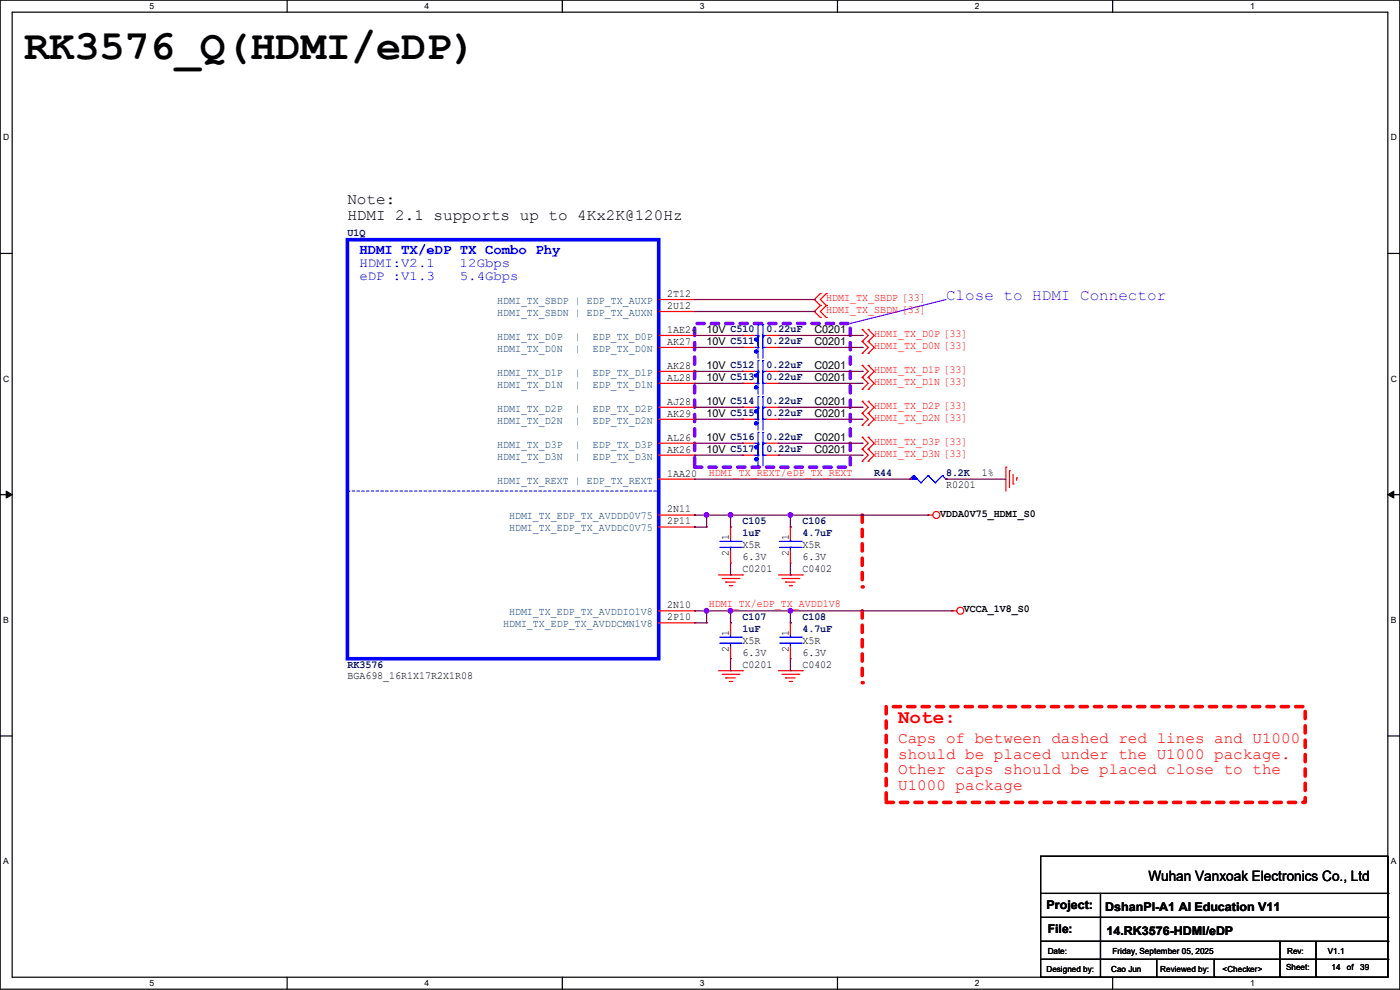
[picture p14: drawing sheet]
<svg xmlns="http://www.w3.org/2000/svg" width="297mm" height="210mm" viewBox="0 0 297 210" stroke-linecap="round" stroke-linejoin="round" font-family="sans-serif">
<defs><g id="words">
<text font-size="8.9" x="5.1" y="12.5">RK3576_Q(HDMI/eDP)</text>
<text font-size="4.1" fill="#f00" x="190.5" y="153.3">Note:</text>
<g font-size="3.3">
<text x="73.7" y="43.3">Note:</text>
<text x="73.7" y="46.6">HDMI 2.1 supports up to 4Kx2K@120Hz</text>
</g>
<text font-size="3.3" fill="#7f00ff" x="200.7" y="63.6">Close to HDMI Connector</text>
<g font-size="3.3" fill="#f00">
<text x="190.5" y="157.6">Caps of between dashed red lines and U1000</text>
<text x="190.5" y="160.9">should be placed under the U1000 package.</text>
<text x="190.5" y="164.2">Other caps should be placed close to the</text>
<text x="190.5" y="167.5">U1000 package</text>
</g>
<text font-size="3" fill="#00f" x="76.2" y="53.9">HDMI TX/eDP TX Combo Phy</text>
<text font-size="3" x="243.6" y="186.9">Wuhan Vanxoak Electronics Co., Ltd</text>
<g font-size="2.8" fill="#00f">
<text x="76.2" y="56.6">HDMI:V2.1</text>
<text x="76.2" y="59.4">eDP :V1.3</text>
<text x="97.6" y="56.6">12Gbps</text>
<text x="97.6" y="59.4">5.4Gbps</text>
</g>
<g font-size="2.5">
<text x="222" y="192.9">Project:</text>
<text x="222.3" y="198">File:</text>
<text x="234.5" y="193.2">DshanPI-A1 AI Education V11</text>
<text x="234.7" y="198.2">14.RK3576-HDMI/eDP</text>
</g>
<g font-size="2.3" fill="#00007f">
<text x="73.7" y="50.2">U1Q</text>
<text x="162.6" y="70.5">0.22uF</text>
<text x="162.6" y="73">0.22uF</text>
<text x="162.6" y="80.6">0.22uF</text>
<text x="162.6" y="78.1">0.22uF</text>
<text x="162.6" y="85.7">0.22uF</text>
<text x="162.6" y="88.3">0.22uF</text>
<text x="162.6" y="95.9">0.22uF</text>
<text x="162.6" y="93.3">0.22uF</text>
<text x="185.5" y="101">R44</text>
<text x="200.7" y="101">8.2K</text>
<text x="157.5" y="111.1">C105</text>
<text x="157.5" y="113.7">1uF</text>
<text x="170.2" y="111.1">C106</text>
<text x="170.2" y="113.7">4.7uF</text>
<text x="157.5" y="131.4">C107</text>
<text x="170.2" y="131.4">C108</text>
<text x="157.5" y="134">1uF</text>
<text x="170.2" y="134">4.7uF</text>
<text x="73.7" y="141.6">RK3576</text>
</g>
<g font-size="2.3" fill="#003f7f">
<text x="105.5" y="64.5">HDMI_TX_SBDP | EDP_TX_AUXP</text>
<text x="105.5" y="67">HDMI_TX_SBDN | EDP_TX_AUXN</text>
<text x="105.5" y="72.1">HDMI_TX_D0P</text>
<text x="105.5" y="74.6">HDMI_TX_D0N</text>
<text x="122" y="72.1">|</text>
<text x="122" y="74.6">|</text>
<text x="125.8" y="72.1">EDP_TX_D0P</text>
<text x="125.8" y="74.6">EDP_TX_D0N</text>
<text x="105.5" y="79.7">HDMI_TX_D1P</text>
<text x="105.5" y="82.3">HDMI_TX_D1N</text>
<text x="122" y="79.7">|</text>
<text x="122" y="82.3">|</text>
<text x="125.8" y="79.7">EDP_TX_D1P</text>
<text x="125.8" y="82.3">EDP_TX_D1N</text>
<text x="105.5" y="87.3">HDMI_TX_D2P</text>
<text x="105.5" y="89.9">HDMI_TX_D2N</text>
<text x="122" y="87.3">|</text>
<text x="122" y="89.9">|</text>
<text x="125.8" y="87.3">EDP_TX_D2P</text>
<text x="125.8" y="89.9">EDP_TX_D2N</text>
<text x="105.5" y="95">HDMI_TX_D3P</text>
<text x="122" y="95">|</text>
<text x="125.8" y="95">EDP_TX_D3P</text>
<text x="105.5" y="97.5">HDMI_TX_D3N</text>
<text x="122" y="97.5">|</text>
<text x="125.8" y="97.5">EDP_TX_D3N</text>
<text x="105.5" y="102.6">HDMI_TX_REXT | EDP_TX_REXT</text>
<text x="108" y="110.2">HDMI_TX_EDP_TX_AVDDD0V75</text>
<text x="108" y="112.7">HDMI_TX_EDP_TX_AVDDC0V75</text>
<text x="108" y="130.5">HDMI_TX_EDP_TX_AVDDIO1V8</text>
<text x="106.7" y="133.1">HDMI_TX_EDP_TX_AVDDCMN1V8</text>
</g>
<g font-size="2.3">
<text x="141.5" y="63">2T12</text>
<text x="141.5" y="65.5">2U12</text>
<text x="141.5" y="70.6">1AE24</text>
<text x="149.9" y="70.7">10V C510</text>
<text x="172.8" y="70.7">C0201</text>
<text x="141.5" y="73.2">AK27</text>
<text x="149.9" y="73.2">10V C511</text>
<text x="172.8" y="73.2">C0201</text>
<text x="141.5" y="78.2">AK28</text>
<text x="141.5" y="80.8">AL28</text>
<text x="149.9" y="80.9">10V C513</text>
<text x="149.9" y="78.3">10V C512</text>
<text x="172.8" y="80.9">C0201</text>
<text x="172.8" y="78.3">C0201</text>
<text x="141.5" y="85.9">AJ28</text>
<text x="141.5" y="88.4">AK29</text>
<text x="149.9" y="85.9">10V C514</text>
<text x="149.9" y="88.5">10V C515</text>
<text x="172.8" y="85.9">C0201</text>
<text x="172.8" y="88.5">C0201</text>
<text x="141.5" y="93.5">AL26</text>
<text x="149.9" y="93.6">10V C516</text>
<text x="172.8" y="93.6">C0201</text>
<text x="141.5" y="96">AK26</text>
<text x="141.5" y="101.1">1AA20</text>
<text x="149.9" y="96.1">10V C517</text>
<text x="172.8" y="96.1">C0201</text>
<text x="208.3" y="101">1%</text>
<text x="200.7" y="103.5">R0201</text>
<text x="141.5" y="108.7">2N11</text>
<text x="141.5" y="111.3">2P11</text>
<text x="199.4" y="109.6">VDDA0V75_HDMI_S0</text>
<text x="154.6" y="117.9" transform="rotate(-90 154.6 117.9)">2</text>
<text x="154.6" y="114.6" transform="rotate(-90 154.6 114.6)">1</text>
<text x="157.5" y="116.2">X5R</text>
<text x="157.5" y="118.7">6.3V</text>
<text x="167.3" y="117.9" transform="rotate(-90 167.3 117.9)">2</text>
<text x="167.3" y="114.6" transform="rotate(-90 167.3 114.6)">1</text>
<text x="170.2" y="116.2">X5R</text>
<text x="170.2" y="118.7">6.3V</text>
<text x="157.5" y="121.3">C0201</text>
<text x="170.2" y="121.3">C0402</text>
<text x="141.5" y="129">2N10</text>
<text x="141.5" y="131.6">2P10</text>
<text x="204.5" y="129.9">VCCA_1V8_S0</text>
<text x="154.6" y="134.9" transform="rotate(-90 154.6 134.9)">1</text>
<text x="157.5" y="136.5">X5R</text>
<text x="167.3" y="134.9" transform="rotate(-90 167.3 134.9)">1</text>
<text x="170.2" y="136.5">X5R</text>
<text x="154.6" y="138.2" transform="rotate(-90 154.6 138.2)">2</text>
<text x="157.5" y="141.6">C0201</text>
<text x="157.5" y="139.1">6.3V</text>
<text x="167.3" y="138.2" transform="rotate(-90 167.3 138.2)">2</text>
<text x="170.2" y="141.6">C0402</text>
<text x="170.2" y="139.1">6.3V</text>
<text x="73.7" y="144.1">BGA698_16R1X17R2X1R08</text>
</g>
<g font-size="2.3" fill="#f00">
<text x="175.3" y="63.9">HDMI_TX_SBDP [33]</text>
<text x="175.3" y="66.4">HDMI_TX_SBDN [33]</text>
<text x="185.5" y="71.5">HDMI_TX_D0P [33]</text>
<text x="185.5" y="74">HDMI_TX_D0N [33]</text>
<text x="185.5" y="79.1">HDMI_TX_D1P [33]</text>
<text x="185.5" y="81.7">HDMI_TX_D1N [33]</text>
<text x="185.5" y="86.7">HDMI_TX_D2P [33]</text>
<text x="185.5" y="89.3">HDMI_TX_D2N [33]</text>
<text x="185.5" y="94.4">HDMI_TX_D3P [33]</text>
<text x="150.4" y="100.9">HDMI_TX_REXT/eDP_TX_REXT</text>
<text x="185.5" y="96.9">HDMI_TX_D3N [33]</text>
<text x="150.4" y="128.9">HDMI_TX/eDP_TX_AVDD1V8</text>
</g>
<g font-size="1.8">
<text x="31.7" y="1.9">5</text>
<text x="90.1" y="1.9">4</text>
<text x="148.5" y="1.9">3</text>
<text x="206.8" y="1.9">2</text>
<text x="265.2" y="1.9">1</text>
<text x=".7" y="29.8">D</text>
<text x="295.1" y="29.8">D</text>
<text x=".7" y="80.9">C</text>
<text x="295.1" y="80.9">C</text>
<text x=".7" y="132.1">B</text>
<text x="295.1" y="132.1">B</text>
<text x=".7" y="183.3">A</text>
<text x="295.1" y="183.3">A</text>
<text x="222.3" y="202.3">Date:</text>
<text x="236" y="202.3">Friday, September 05, 2025</text>
<text x="273.1" y="202.3">Rev:</text>
<text x="281.7" y="202.3">V1.1</text>
<text x="31.7" y="209.2">5</text>
<text x="90.1" y="209.2">4</text>
<text x="148.5" y="209.2">3</text>
<text x="206.8" y="209.2">2</text>
<text x="222" y="206.1">Designed by:</text>
<text x="235.7" y="206.1">Cao Jun</text>
<text x="246.2" y="206.1">Reviewed by:</text>
<text x="259.4" y="206.1">&lt;Checker&gt;</text>
<text x="265.2" y="209.2">1</text>
<text x="272.8" y="205.9">Sheet:</text>
<text x="282.5" y="205.9">14</text>
<text x="285.7" y="205.9">of</text>
<text x="288.6" y="205.9">39</text>
</g>
</g></defs>
<path d="M0 0h297v209.8h-297zM2.6 2.6h291.8v204.7h-291.8z" fill="none" stroke="#000" stroke-width=".25"/>
<g fill="#fff">
<path d="M31.8 .3h.9v2h-.9z"/>
<path d="M31.8 207.6h.9v2h-.9z"/>
</g>
<path d="M60.9 0v2.6M60.9 207.3v2.5" fill="none" stroke="#000" stroke-width=".25"/>
<g fill="#fff">
<path d="M90.1 .3h1v2h-1z"/>
<path d="M90.1 207.6h1v2h-1z"/>
</g>
<path d="M119.3 0v2.6M119.3 207.3v2.5" fill="none" stroke="#000" stroke-width=".25"/>
<g fill="#fff">
<path d="M148.5 .3h.9v2h-.9z"/>
<path d="M148.5 207.6h.9v2h-.9z"/>
</g>
<path d="M177.7 0v2.6M177.7 207.3v2.5" fill="none" stroke="#000" stroke-width=".25"/>
<g fill="#fff">
<path d="M206.8 .3h1v2h-1z"/>
<path d="M206.8 207.6h1v2h-1z"/>
</g>
<path d="M236.1 0v2.6M236.1 207.3v2.5" fill="none" stroke="#000" stroke-width=".25"/>
<g fill="#fff">
<path d="M265.2 .3h1v2h-1z"/>
<path d="M265.2 207.6h1v2h-1z"/>
<path d="M.7 28.2h1.2v1.9h-1.2z"/>
<path d="M295.1 28.2h1.2v1.9h-1.2z"/>
<path d="M.7 79.3h1.2v2h-1.2z"/>
<path d="M295.1 79.3h1.2v2h-1.2z"/>
</g>
<path d="M0 53.8h2.6M294.4 53.8h2.6" fill="none" stroke="#000" stroke-width=".25"/>
<g fill="#fff">
<path d="M.7 130.5h1.2v2h-1.2z"/>
<path d="M295.1 130.5h1.1v2h-1.1z"/>
</g>
<path d="M0 104.9h2.6M294.4 104.9h2.6" fill="none" stroke="#000" stroke-width=".25"/>
<path d="M1.3 104.2l1.3 .7-1.3 .8zM294.4 104.9l1.3-.7v1.5z" fill="#000" stroke="#000" stroke-width=".21"/>
<g fill="#fff">
<path d="M.7 181.7h1.2v2h-1.2z"/>
<path d="M295.1 181.7h1.1v2h-1.1z"/>
</g>
<path d="M0 156.1h2.6M294.4 156.1h2.6" fill="none" stroke="#000" stroke-width=".25"/>
<path d="M182.9 109.3v15.2" fill="none" stroke="#f00" stroke-width=".76" stroke-dasharray="1.5 1.5"/>
<circle cx="182.9" cy="124.5" r=".38" fill="#f00" stroke-dasharray="1.5 1.5"/>
<path d="M182.9 129.6v15.2" fill="none" stroke="#f00" stroke-width=".76" stroke-dasharray="1.5 1.5"/>
<circle cx="182.9" cy="144.8" r=".38" fill="#f00" stroke-dasharray="1.5 1.5"/>
<path d="M188 149.9h88.9v20.3h-88.9z" fill="none" stroke="#f00" stroke-width=".76" stroke-dasharray="1.5 1.5"/>
<path d="M180.4 68.6h.1M200.7 63.5l-20.3 5.1" fill="none" stroke="#7f00ff" stroke-width=".25"/>
<path d="M147.4 68.6h33v30.5h-33z" fill="none" stroke="#7f00ff" stroke-width=".76" stroke-dasharray="1.5 1.5"/>
<g fill="none" stroke="#f00" stroke-width=".25">
<path d="M139.7 71.2h7.7M139.7 73.7h7.7M139.7 63.5h7.7M139.7 66.1h7.7M139.7 78.8h7.7M147.4 63.5h.1M147.4 66.1h.1M147.4 71.2h.1M147.4 73.7h.1M147.4 78.8h.1M157.5 71.2h.1M157.5 73.7h.1"/>
<path d="M157.5 78.8h.1M157.5 71.2h2.6M157.5 73.7h2.6M157.5 78.8h2.6M162.6 71.2h2.5M162.6 73.7h2.5M162.6 78.8h2.5M165.1 71.2h.1M165.1 73.7h.1M165.1 78.8h.1M174 62.3h.1M174 64.8h.1"/>
<path d="M174 67.4h.1M174 62.3l-1.2 1.2 1.2 1.3M174 64.8l-1.2 1.3 1.2 1.3M175.3 64.8h.1M175.3 62.3h.1M175.3 67.4h.1M175.3 62.3l-1.3 1.2 1.3 1.3M175.3 64.8l-1.3 1.3 1.3 1.3M182.9 72.4h.1M182.9 69.9h.1M182.9 75h.1M182.9 77.5h.1"/>
<path d="M182.9 69.9l1.3 1.3-1.3 1.2M182.9 72.4l1.3 1.3-1.3 1.3M182.9 77.5l1.3 1.3-1.3 1.3M184.2 72.4h.1M184.2 69.9h.1M184.2 75h.1M184.2 77.5h.1M184.2 69.9l1.3 1.3-1.3 1.2M184.2 72.4l1.3 1.3-1.3 1.3M184.2 77.5l1.3 1.3-1.3 1.3M139.7 86.4h7.7M139.7 96.6h7.7"/>
<path d="M139.7 81.3h7.7M139.7 88.9h7.7M139.7 94h7.7M147.4 81.3h.1M147.4 86.4h.1M147.4 88.9h.1M147.4 94h.1M147.4 96.6h.1M157.5 86.4h.1M157.5 96.6h.1M157.5 81.3h.1M157.5 94h.1"/>
<path d="M157.5 88.9h.1M157.5 86.4h2.6M157.5 96.6h2.6M157.5 81.3h2.6M157.5 88.9h2.6M157.5 94h2.6M162.6 86.4h2.5M162.6 96.6h2.5M162.6 81.3h2.5M162.6 88.9h2.5M162.6 94h2.5M165.1 86.4h.1"/>
<path d="M165.1 96.6h.1M165.1 81.3h.1M165.1 94h.1M165.1 88.9h.1M182.9 80.1h.1M182.9 82.6h.1M182.9 87.7h.1M182.9 85.1h.1M182.9 90.2h.1M182.9 95.3h.1M182.9 92.8h.1M182.9 97.8h.1"/>
<path d="M182.9 80.1l1.3 1.2-1.3 1.3M182.9 85.1l1.3 1.3-1.3 1.3M182.9 87.7l1.3 1.2-1.3 1.3M182.9 92.8l1.3 1.2-1.3 1.3M182.9 95.3l1.3 1.3-1.3 1.2M184.2 80.1h.1M184.2 82.6h.1M184.2 87.7h.1M184.2 85.1h.1M184.2 90.2h.1M184.2 95.3h.1M184.2 92.8h.1"/>
<path d="M184.2 97.8h.1M184.2 80.1l1.3 1.2-1.3 1.3M184.2 85.1l1.3 1.3-1.3 1.3M184.2 87.7l1.3 1.2-1.3 1.3M184.2 92.8l1.3 1.2-1.3 1.3M184.2 95.3l1.3 1.3-1.3 1.2M213.4 99.1h.1M213.4 99.1v5.1M214.2 99.9h.1M214.2 99.9v3.5M139.7 109.3h7.7M139.7 101.6h7.7"/>
<path d="M139.7 111.8h7.7M147.4 101.6h.1M147.4 109.3h.1M147.4 111.8h.1M155 111.8h.1M155 119.4h.1M155 111.8v2.5M155 116.9v2.5M167.7 111.8h.1M167.7 119.4h.1M167.7 111.8v2.5M167.7 116.9v2.5"/>
<path d="M193.1 101.6h.1M196.9 109.3h.1M196.9 109.3h1M200.7 101.6h.1M214.9 102.7h.1M214.9 100.6v2.1M215.7 101.4h.1M215.7 101.4v.5M139.7 129.6h7.7M139.7 132.1h7.7M147.4 129.6h.1M147.4 132.1h.1"/>
<path d="M152.4 122h5.1M153.2 122.7h3.6M154 123.5h.1M154 123.5h2M154.7 124.2h.5M155 132.1h.1M155 139.7h.1M155 132.1v2.6M155 137.2v2.5M155.2 124.2h.1M156.8 122.7h.1M157.5 122h.1"/>
<path d="M165.1 122h5.1M165.9 122.7h3.6M166.7 123.5h.1M166.7 123.5h2M167.4 124.2h.5M167.7 132.1h.1M167.7 139.7h.1M167.7 132.1v2.6M167.7 137.2v2.5M167.9 124.2h.1M169.5 122.7h.1M170.2 122h.1"/>
<path d="M202 129.6h.1M202 129.6h1M152.4 142.3h5.1M153.2 143h3.6M154 143.8h.1M154 143.8h2M154.7 144.6h.5M155.2 144.6h.1M156.8 143h.1M157.5 142.3h.1M165.1 142.3h5.1M165.9 143h3.6"/>
<path d="M166.7 143.8h.1M166.7 143.8h2M167.4 144.6h.5M167.9 144.6h.1M169.5 143h.1M170.2 142.3h.1"/>
<circle cx="198.6" cy="109.2" r=".74"/>
<circle cx="203.7" cy="129.6" r=".74"/>
</g>
<g fill="none" stroke="#000" stroke-width=".25">
<path d="M220.8 181.7h73.6v25.6h-73.6zM220.8 189.5h73.6M220.8 194.6h73.6M220.8 199.7h73.6M233.5 189.5v17.8M271.6 199.7v7.6M279.2 199.7v7.6M294.4 189.5h.1M294.4 194.6h.1M294.4 199.7h.1M220.8 203.5h73.6M233.5 207.3h.1"/>
<path d="M245.4 207.3h.1M245.4 203.5v3.8M257.6 207.3h.1M257.6 203.5v3.8M271.6 207.3h.1M279.2 207.3h.1M294.4 203.5h.1"/>
</g>
<g fill="none" stroke="#00f" stroke-width=".25">
<path d="M160.1 71.2h.7M160.1 73.7h.7M160.1 78.8h.7M160.8 68.9h.1M160.8 71.2h.1M160.8 79h.1M160.8 71.4h.1M160.8 73.7h.1M160.8 76.5h.1M160.8 78.8h.1M160.8 68.9v7.1M160.8 76.5v7.1"/>
<path d="M161.8 68.9h.1M161.8 71.2h.1M161.8 79h.1M161.8 71.4h.1M161.8 73.7h.1M161.8 76.5h.1M161.8 78.8h.1M161.8 68.9v7.1M161.8 76.5v7.1M161.8 71.2h.8M161.8 73.7h.8M161.8 78.8h.8"/>
<path d="M160.1 86.4h.7M160.1 96.6h.7M160.1 81.3h.7M160.1 94h.7M160.1 88.9h.7M160.8 84.1h.1M160.8 86.4h.1M160.8 94.3h.1M160.8 96.6h.1M160.8 81.3h.1M160.8 91.7h.1M160.8 94h.1"/>
<path d="M160.8 86.7h.1M160.8 88.9h.1M160.8 84.1v7.1M160.8 91.7v7.1M161.8 84.1h.1M161.8 86.4h.1M161.8 94.3h.1M161.8 96.6h.1M161.8 81.3h.1M161.8 91.7h.1M161.8 94h.1M161.8 86.7h.1"/>
<path d="M161.8 88.9h.1M161.8 84.1v7.1M161.8 91.7v7.1M161.8 86.4h.8M161.8 96.6h.8M161.8 81.3h.8M161.8 94h.8M161.8 88.9h.8M152.7 116.1h4.6M152.7 114.9h4.6M155 114.9h.1M155 116.1h.1"/>
<path d="M155 114.3v.6M155 116.1v.8M157.3 116.1h.1M157.3 114.9h.1M165.4 116.1h4.6M165.4 114.9h4.6M167.7 114.9h.1M167.7 116.1h.1M167.7 114.3v.6M167.7 116.1v.8M170 116.1h.1M170 114.9h.1"/>
<path d="M193.8 100.9h.1M193.8 100.9l-.7 .7M193.8 100.9l1.6 1.5M195.4 102.4h.1M196.9 100.9h.1M196.9 100.9l-1.5 1.5M196.9 100.9l1.5 1.5M198.4 102.4h.1M199.9 100.9h.1M199.9 100.9l-1.5 1.5M199.9 100.9l.8 .7M200.7 101.6h.1"/>
<path d="M152.7 136.4h4.6M152.7 135.2h4.6M155 135.2h.1M155 136.4h.1M155 134.7v.5M155 136.4v.8M157.3 136.4h.1M157.3 135.2h.1M165.4 136.4h4.6M165.4 135.2h4.6M167.7 135.2h.1M167.7 136.4h.1"/>
<path d="M167.7 134.7v.5M167.7 136.4v.8M170 136.4h.1M170 135.2h.1"/>
</g>
<g fill="#00f" stroke="#00f" stroke-width=".25">
<path d="M193.8 100.9l.8 .7h-1.5z"/>
<circle cx="160.4" cy="72" r=".36"/>
<circle cx="160.4" cy="87.3" r=".36"/>
<circle cx="160.4" cy="97.4" r=".36"/>
<circle cx="160.4" cy="82.2" r=".36"/>
<circle cx="160.4" cy="74.6" r=".36"/>
<circle cx="160.4" cy="94.9" r=".36"/>
<circle cx="160.4" cy="79.7" r=".36"/>
<circle cx="160.4" cy="89.8" r=".36"/>
</g>
<path d="M73.7 50.8h66v88.9h-66z" fill="none" stroke="#00f" stroke-width=".76"/>
<path d="M73.7 104.2h66M139.7 104.2h.1" fill="none" stroke="#00f" stroke-width=".25" stroke-dasharray=".5 .5"/>
<g fill="none" stroke="#7f003f" stroke-width=".25">
<path d="M147.4 63.5h25.4M147.4 66.1h25.4M147.4 73.7h10.1M147.4 71.2h10.1M147.4 78.8h10.1M157.5 73.7h.1M157.5 78.8h.1M157.5 71.2h.1M165.1 73.7h17.8M165.1 71.2h17.8M165.1 78.8h17.8M172.8 63.5h.1"/>
<path d="M172.8 66.1h.1M182.9 71.2h.1M182.9 73.7h.1M182.9 78.8h.1M147.4 81.3h10.1M147.4 86.4h10.1M147.4 88.9h10.1M147.4 94h10.1M147.4 96.6h10.1M157.5 81.3h.1M157.5 86.4h.1M157.5 88.9h.1"/>
<path d="M157.5 94h.1M157.5 96.6h.1M165.1 81.3h17.8M165.1 86.4h17.8M165.1 88.9h17.8M165.1 94h17.8M165.1 96.6h17.8M182.9 81.3h.1M182.9 86.4h.1M182.9 88.9h.1M182.9 94h.1M182.9 96.6h.1"/>
<path d="M147.4 109.3h.1M147.4 111.8h.1M147.4 101.6h45.7M147.4 109.3h49.5M147.4 111.8h2.5M149.9 111.8h.1M149.9 109.3h.1M149.9 109.3v2.5M155 111.8h.1M155 109.3v2.5M155 119.4v2.6M167.7 111.8h.1"/>
<path d="M167.7 109.3h.1M167.7 109.3v2.5M167.7 119.4v2.6M193.1 101.6h.1M196.9 109.3h.1M200.7 101.6h.1M200.7 101.6h12.7M147.4 129.6h.1M147.4 132.1h.1M147.4 129.6h54.6M147.4 132.1h2.5M149.9 132.1h.1"/>
<path d="M149.9 129.6h.1M149.9 129.6v2.5M155 122h.1M155 132.1h.1M155 129.6v2.5M155 139.7v2.6M167.7 122h.1M167.7 132.1h.1M167.7 129.6h.1M167.7 129.6v2.5M167.7 139.7v2.6M202 129.6h.1"/>
<path d="M155 142.3h.1M167.7 142.3h.1"/>
</g>
<g fill="#f0f" stroke="#f0f" stroke-width=".25">
<circle cx="167.7" cy="109.2" r=".49"/>
<circle cx="167.7" cy="129.6" r=".49"/>
<circle cx="155" cy="109.2" r=".49"/>
<circle cx="149.9" cy="109.2" r=".49"/>
<circle cx="155" cy="129.6" r=".49"/>
<circle cx="149.9" cy="129.6" r=".49"/>
</g>
<use href="#words"/>
</svg>
